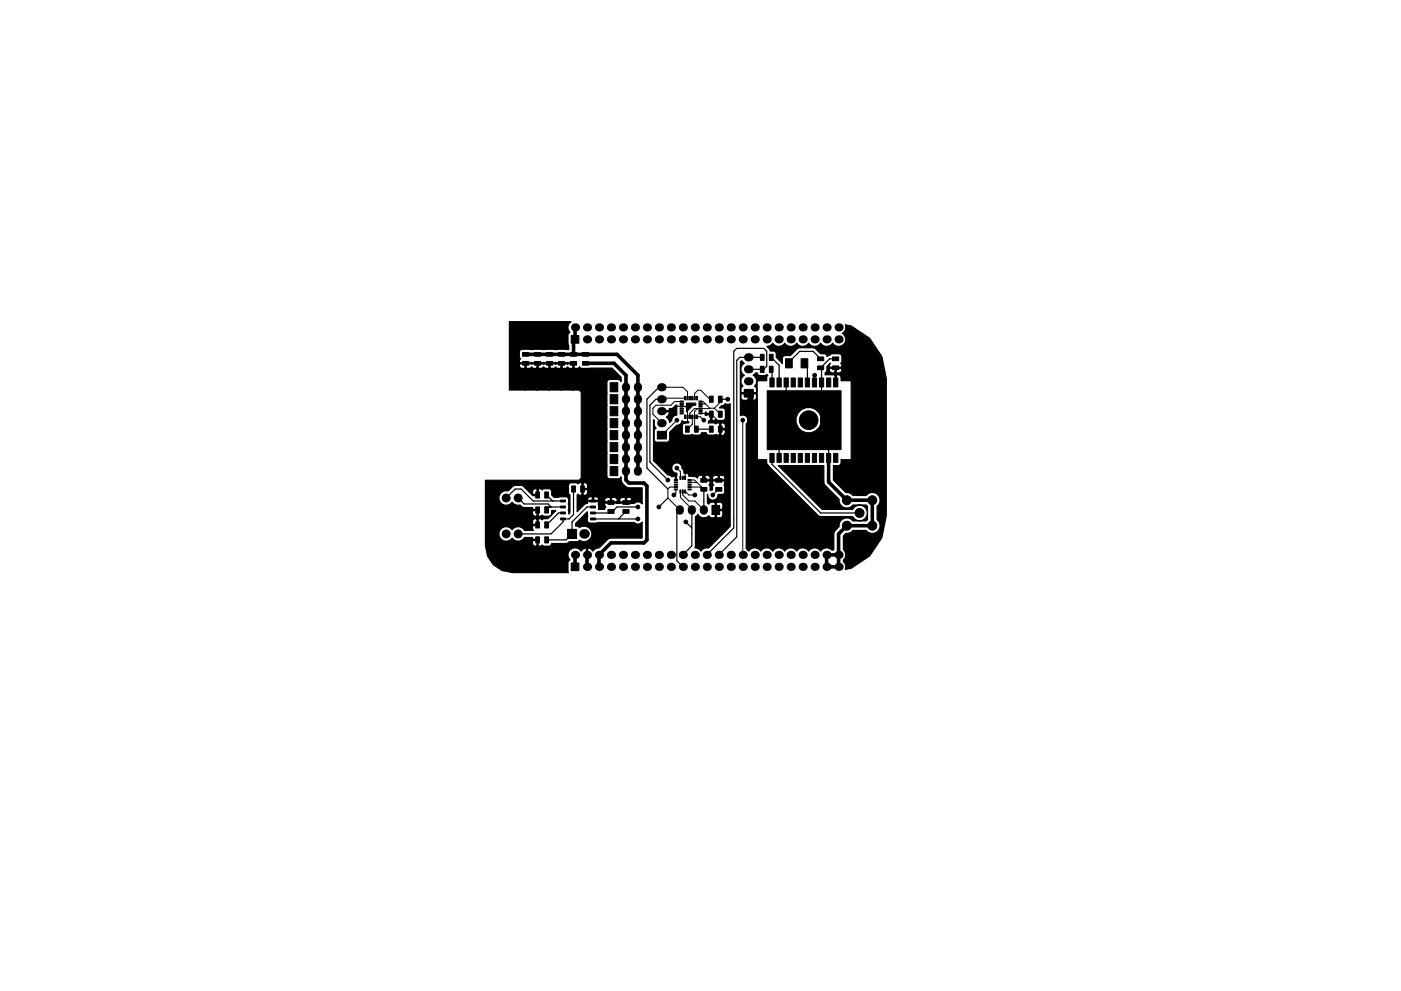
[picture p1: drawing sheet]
<svg xmlns="http://www.w3.org/2000/svg" width="297mm" height="210mm" viewBox="0 0 297 210" stroke-linecap="round" stroke-linejoin="round" font-family="sans-serif">
<g fill="#000" stroke="#000" stroke-width=".21">
<path d="M110.8 76.7h1.3v.8h-1.3zM110.8 74.8h1.3v.8h-1.3zM113.3 76.7h1.3v.8h-1.3zM113.3 74.8h1.3v.8h-1.3zM115.9 76.7h1.3v.8h-1.3zM115.9 74.8h1.3v.8h-1.3zM118.4 76.7h1.3v.8h-1.3zM118.4 74.8h1.3v.8h-1.3zM121.1 71.2h1.6v1.6h-1.6zM121 76.7h1.3v.8h-1.3zM121 74.8h1.3v.8h-1.3zM123.5 76.7h1.3v.8h-1.3z"/>
<path d="M123.5 74.8h1.3v.8h-1.3zM161.2 75.2h.8v1.3h-.8zM161.2 77.7h.8v1.3h-.8zM163.1 75.2h.8v1.3h-.8zM163.1 77.7h.8v1.3h-.8zM166.5 76.1h1.5v1.9h-1.5zM169.8 76.1h1.5v1.9h-1.5zM173.3 77.6h1.3v.8h-1.3zM173.3 75.7h1.3v.8h-1.3zM176.5 77.6h1.3v.8h-1.3zM176.5 75.7h1.3v.8h-1.3zM129.4 81.2h1.6v1.9h-1.6z"/>
<path d="M129.4 83.7h1.6v2h-1.6zM129.4 86.3h1.6v1.9h-1.6zM129.4 88.8h1.6v1.9h-1.6zM129.4 91.4h1.6v1.9h-1.6zM129.4 93.9h1.6v1.9h-1.6zM129.4 96.4h1.6v2h-1.6zM139.4 91.5h1.9v1.6h-1.9zM144.2 85.1h.7v.2h-.7zM144.2 85.6h.7v.2h-.7zM144.2 86.1h.7v.2h-.7zM144.2 86.6h.7v.2h-.7zM144.2 87.1h.7v.2h-.7z"/>
<path d="M144.2 87.6h.7v.2h-.7zM145.2 88h.2v.8h-.2zM145.2 84.1h.2v.7h-.2zM145.3 90.4h.8v1.3h-.8zM145.7 88h.2v.8h-.2zM145.7 84.1h.2v.7h-.2zM146.2 88h.2v.8h-.2zM146.2 84.1h.2v.7h-.2zM146.7 88h.2v.8h-.2zM146.7 84.1h.2v.7h-.2zM147.2 88h.2v.8h-.2zM147.2 84.1h.2v.7h-.2z"/>
<path d="M147.2 90.4h.8v1.3h-.8zM147.7 88h.2v.8h-.2zM147.7 84.1h.2v.7h-.2zM148.2 85.1h.7v.2h-.7zM148.2 85.6h.7v.2h-.7zM148.2 86.1h.7v.2h-.7zM148.2 86.6h.7v.2h-.7zM148.2 87.1h.7v.2h-.7zM148.2 87.6h.7v.2h-.7zM150.4 87.2h.8v1.3h-.8zM150.4 90.4h.8v1.3h-.8zM150.4 84.1h.8v1.3h-.8z"/>
<path d="M152.3 87.2h.8v1.3h-.8zM152.3 90.4h.8v1.3h-.8zM152.3 84.1h.8v1.3h-.8zM157.8 82.6h1.9v1.6h-1.9zM163.2 80.2h.9v1.9h-.9zM163.2 96.2h.9v1.9h-.9zM164.7 80.2h.9v1.9h-.9zM164.7 96.2h.9v1.9h-.9zM166.2 80.2h.9v1.9h-.9zM166.2 96.2h.9v1.9h-.9zM167.7 80.2h.9v1.9h-.9zM167.7 96.2h.9v1.9h-.9z"/>
<path d="M169.2 80.2h.9v1.9h-.9zM169.2 96.2h.9v1.9h-.9zM170.7 80.2h.9v1.9h-.9zM170.7 96.2h.9v1.9h-.9zM172.2 80.2h.9v1.9h-.9zM172.2 96.2h.9v1.9h-.9zM173.7 80.2h.9v1.9h-.9zM173.7 96.2h.9v1.9h-.9zM175.2 80.2h.9v1.9h-.9zM175.2 96.2h.9v1.9h-.9zM176.7 80.2h.9v1.9h-.9zM176.7 96.2h.9v1.9h-.9z"/>
<path d="M113.6 104.4h.8v1.3h-.8zM113.6 107.5h.8v1.3h-.8zM113.6 110.7h.8v1.3h-.8zM113.6 113.9h.8v1.3h-.8zM115.5 104.4h.8v1.3h-.8zM115.5 107.5h.8v1.3h-.8zM115.5 110.7h.8v1.3h-.8zM115.5 113.9h.8v1.3h-.8zM118.9 109.9h1v.4h-1zM118.9 108.6h1v.4h-1zM118.9 107.4h1v.4h-1zM118.9 106.1h1v.4h-1z"/>
<path d="M120.3 112.3h2v1.9h-2zM121.2 103.1h.8v1.3h-.8zM123.1 103.1h.8v1.3h-.8zM125.2 106.1h1.1v.4h-1.1zM125.2 107.4h1.1v.4h-1.1zM125.2 108.6h1.1v.4h-1.1zM125.2 109.9h1.1v.4h-1.1zM129.4 99h1.6v1.9h-1.6zM128.9 108.1h1.3v.8h-1.3zM128.9 106.2h1.3v.8h-1.3zM132.1 108.1h1.3v.8h-1.3zM132.1 106.2h1.3v.8h-1.3z"/>
<path d="M143 101.7h.7v.2h-.7zM143 102.2h.7v.2h-.7zM143 102.7h.7v.2h-.7zM143 103.2h.7v.2h-.7zM143 103.7h.7v.2h-.7zM144.2 103.9h.2v.7h-.2zM144.2 101h.2v.7h-.2zM144.7 103.9h.2v.7h-.2zM144.7 101h.2v.7h-.2zM145.2 103.9h.2v.7h-.2zM145.2 101h.2v.7h-.2zM145.9 103.7h.7v.2h-.7z"/>
<path d="M145.9 103.2h.7v.2h-.7zM145.9 102.7h.7v.2h-.7zM145.9 102.2h.7v.2h-.7zM145.9 101.7h.7v.2h-.7zM148.6 101.5h1.3v.8h-1.3zM148.6 103.4h1.3v.8h-1.3zM151.8 101.5h1.2v.8h-1.2zM151.8 103.4h1.2v.8h-1.2zM151 107.2h1.6v2h-1.6zM121.1 119.4h1.6v1.7h-1.6z"/>
<circle cx="172.7" cy="79.6" r=".39"/>
<circle cx="182.2" cy="74.5" r=".39"/>
<circle cx="140.3" cy="97.4" r=".39"/>
<circle cx="143.5" cy="99.3" r=".39"/>
<circle cx="143.5" cy="89.1" r=".39"/>
<circle cx="149.2" cy="89.1" r=".39"/>
<circle cx="152.4" cy="99.3" r=".39"/>
<circle cx="154.3" cy="84.7" r=".39"/>
<circle cx="157.5" cy="89.1" r=".39"/>
<circle cx="160" cy="99.3" r=".39"/>
<circle cx="171.4" cy="89.1" r="1.98"/>
<circle cx="107.3" cy="113.3" r=".84"/>
<circle cx="107.3" cy="105.7" r=".84"/>
<circle cx="109.9" cy="113.3" r=".84"/>
<circle cx="109.9" cy="105.7" r=".84"/>
<circle cx="135.3" cy="107.6" r=".39"/>
<circle cx="135.3" cy="110.1" r=".39"/>
<circle cx="135.3" cy="105" r=".39"/>
<circle cx="139.7" cy="107.6" r=".39"/>
<circle cx="141.6" cy="101.8" r=".39"/>
<circle cx="142.9" cy="105" r=".39"/>
<circle cx="145.4" cy="110.7" r=".39"/>
<circle cx="147.3" cy="105" r=".39"/>
<circle cx="151.1" cy="105" r=".39"/>
<circle cx="179.5" cy="111.5" r=".95"/>
<circle cx="179.5" cy="106.1" r=".95"/>
<circle cx="182.2" cy="108.8" r=".95"/>
<circle cx="184.9" cy="111.5" r=".95"/>
<circle cx="184.9" cy="106.1" r=".95"/>
</g>
<g fill="#000">
<circle cx="121.9" cy="69.5" r=".86"/>
<circle cx="124.5" cy="72" r=".86"/>
<circle cx="124.5" cy="69.5" r=".86"/>
<circle cx="127" cy="72" r=".86"/>
<circle cx="127" cy="69.5" r=".86"/>
<circle cx="129.5" cy="72" r=".86"/>
<circle cx="129.5" cy="69.5" r=".86"/>
<circle cx="132.1" cy="72" r=".86"/>
<circle cx="132.1" cy="69.5" r=".86"/>
<circle cx="134.6" cy="72" r=".86"/>
<circle cx="134.6" cy="69.5" r=".86"/>
<circle cx="137.2" cy="72" r=".86"/>
<circle cx="137.2" cy="69.5" r=".86"/>
<circle cx="139.7" cy="72" r=".86"/>
<circle cx="139.7" cy="69.5" r=".86"/>
<circle cx="142.2" cy="72" r=".86"/>
<circle cx="142.2" cy="69.5" r=".86"/>
<circle cx="144.8" cy="69.5" r=".86"/>
<circle cx="144.8" cy="72" r=".86"/>
<circle cx="147.3" cy="69.5" r=".86"/>
<circle cx="147.3" cy="72" r=".86"/>
<circle cx="149.9" cy="72" r=".86"/>
<circle cx="149.9" cy="69.5" r=".86"/>
<circle cx="152.4" cy="69.5" r=".86"/>
<circle cx="152.4" cy="72" r=".86"/>
<circle cx="154.9" cy="72" r=".86"/>
<circle cx="154.9" cy="69.5" r=".86"/>
<circle cx="157.5" cy="72" r=".86"/>
<circle cx="157.5" cy="69.5" r=".86"/>
<circle cx="160" cy="72" r=".86"/>
<circle cx="160" cy="69.5" r=".86"/>
<circle cx="162.6" cy="72" r=".86"/>
<circle cx="162.6" cy="69.5" r=".86"/>
<circle cx="165.1" cy="72" r=".86"/>
<circle cx="165.1" cy="69.5" r=".86"/>
<circle cx="167.6" cy="69.5" r=".86"/>
<circle cx="167.6" cy="72" r=".86"/>
<circle cx="170.2" cy="72" r=".86"/>
<circle cx="170.2" cy="69.5" r=".86"/>
<circle cx="172.7" cy="69.5" r=".86"/>
<circle cx="172.7" cy="72" r=".86"/>
<circle cx="175.3" cy="72" r=".86"/>
<circle cx="175.3" cy="69.5" r=".86"/>
<circle cx="177.8" cy="72" r=".86"/>
<circle cx="177.8" cy="69.5" r=".86"/>
<circle cx="121.9" cy="117.7" r=".86"/>
<circle cx="123.8" cy="113.3" r="1.02"/>
<circle cx="124.5" cy="117.7" r=".86"/>
<circle cx="127" cy="117.7" r=".86"/>
<circle cx="129.5" cy="117.7" r=".86"/>
<circle cx="132.1" cy="117.7" r=".86"/>
<circle cx="134.6" cy="117.7" r=".86"/>
<circle cx="137.2" cy="117.7" r=".86"/>
<circle cx="139.7" cy="117.7" r=".86"/>
<circle cx="142.2" cy="117.7" r=".86"/>
<circle cx="144.8" cy="117.7" r=".86"/>
<circle cx="147.3" cy="117.7" r=".86"/>
<circle cx="149.9" cy="117.7" r=".86"/>
<circle cx="152.4" cy="117.7" r=".86"/>
<circle cx="154.9" cy="117.7" r=".86"/>
<circle cx="157.5" cy="117.7" r=".86"/>
<circle cx="160" cy="117.7" r=".86"/>
<circle cx="162.6" cy="117.7" r=".86"/>
<circle cx="165.1" cy="117.7" r=".86"/>
<circle cx="167.6" cy="117.7" r=".86"/>
<circle cx="170.2" cy="117.7" r=".86"/>
<circle cx="172.7" cy="117.7" r=".86"/>
<circle cx="175.3" cy="117.7" r=".86"/>
<circle cx="177.8" cy="117.7" r=".86"/>
<circle cx="124.5" cy="120.3" r=".86"/>
<circle cx="127" cy="120.3" r=".86"/>
<circle cx="129.5" cy="120.3" r=".86"/>
<circle cx="132.1" cy="120.3" r=".86"/>
<circle cx="134.6" cy="120.3" r=".86"/>
<circle cx="137.2" cy="120.3" r=".86"/>
<circle cx="139.7" cy="120.3" r=".86"/>
<circle cx="142.2" cy="120.3" r=".86"/>
<circle cx="144.8" cy="120.3" r=".86"/>
<circle cx="147.3" cy="120.3" r=".86"/>
<circle cx="149.9" cy="120.3" r=".86"/>
<circle cx="152.4" cy="120.3" r=".86"/>
<circle cx="154.9" cy="120.3" r=".86"/>
<circle cx="157.5" cy="120.3" r=".86"/>
<circle cx="160" cy="120.3" r=".86"/>
<circle cx="162.6" cy="120.3" r=".86"/>
<circle cx="165.1" cy="120.3" r=".86"/>
<circle cx="167.6" cy="120.3" r=".86"/>
<circle cx="170.2" cy="120.3" r=".86"/>
<circle cx="172.7" cy="120.3" r=".86"/>
<circle cx="175.3" cy="120.3" r=".86"/>
<circle cx="177.8" cy="120.3" r=".86"/>
</g>
<g fill="none" stroke="#000" stroke-width="1.7">
<path d="M158.6 78.4h.3M158.6 75.8h.3M132.7 82v.3M132.7 84.6v.3M132.7 87.1v.3M132.7 89.6v.3M132.7 92.2v.3M132.7 94.7v.3M132.7 97.3v.3M132.7 99.8v.3M135.3 82v.3M135.3 84.6v.3"/>
<path d="M135.3 87.1v.3M135.3 89.6v.3M135.3 92.2v.3M135.3 94.7v.3M135.3 97.3v.3M135.3 99.8v.3M140.2 89.8h.3M140.2 87.2h.3M140.2 84.7h.3M140.2 82.2h.3M158.6 80.9h.3M144.1 108v.4"/>
<path d="M146.7 108v.4M149.2 108v.4"/>
</g>
<g fill="none" stroke="#000" stroke-width=".25">
<path d="M121.9 72l-.3 .3M158.7 78.4h3.2l.7-.7v-3.2l-.7-.6h-5.7l-.6 .6v37.5l-5.7 5.7M161.6 75.8h-4.8l-.6 .6v37.5l-3.8 3.8v-.6M163.5 75.8l1.7 1.7v3.6M163.5 78.4l.2 .1v2.6M170.6 77.1l.6 .6v3.4M172.7 79.6v1.5M174 76.1l-1.6-1.6h-2.9l-2.2 2.3v.3M177.2 76.1h-1.3l-1.9 1.9 .2 .2v5l-.2 .2M177.2 78v3.1M140.3 84.7h-1.2l-1.3 1.3v12l3.8 3.8M140.3 82.2h-.6l-2.5 2.5v14.6l4.4 4.5"/>
<path d="M147.6 91.1h3.2M152.7 84.7h1.6M163.7 97.1v1.4l10.3 10.3h8.2M165.7 94.9l-.5 .5v1.7M166.7 81.1v2l.3 .3M175.3 94.9l.4 .4v1.8M107.3 105.7l1.9-1.9h1.3l2.5 2.5h6.4M109.9 105.7l1.2 1.2h5.1l.6 .7M115.6 107.6h3.8M115.9 105l1.3 1.3M116.5 107.6l-.6 .6M119.4 108.8h-1l-2.5 2.6"/>
<path d="M121.6 103.8v5.4l-1 .9h-1.2v.6l-2.6 2.6h-6.9M125.7 110.1h9.6M125.7 107.6h-1.2l-3.2 3.1v2.6l-1.3 1.2h-4.1M132.7 108.5l-1.6 1.6M135.3 107.6h-4.5l-.9 .9h-.4l-.3 .3h-3.5M141.6 105.7l-1.9 1.9M144.1 108.2l-.6 .6v10.2l1.3 1.3M145.4 110.7l1.3 1.3M146.7 108.2v7.6l-1.9 1.9M149.2 103.8v4.4"/>
</g>
<g fill="none" stroke="#000" stroke-width=".21">
<path d="M140.3 87.2h1.9l1.1-1h2l.5 .5v2.7l-.4 .4h-.6l-.7 .6v1.3l.7 .6h7.6l.3-.3v-2.2l-2.1-2.1h-2.1M140.3 82.2h4.5l1 1v1.3M143.5 99.3l.8 .8v1.3M143.5 89.1l-3.2 3.2M144.5 85.2h-1.5l-.8 .8h-3.1l-.7 .6v1.3l1.9 1.9M145.3 84.5h-4.7l-.3 .2M146.8 88.4v1.6l-1.1 1.1M147.3 84.5v-1l.7-.7h.6l1.9 1.9h.3M147.8 88.4h.7l.7 .7M147.9 86.7l-.6 .6v3.4l.3 .4M148.5 85.7h1.1M148.5 85.2h.6l1.4 1.4"/>
<path d="M150.5 86.6l-3.3 .1-.9 1v.7M150.5 86.6h.9M151.4 86.6l1.3 1.3M152.7 84.7v.6l-1.3 1.3M157.5 89.1v28.6M143.3 103.8v.8l-.4 .4M143.3 103.3h-1.3l-.4 .5v1.9l2.5 2.5M144.3 104.3v1.2l2.4 2.5v.2M144.8 101.4h.5v-2.3l-1.2-1.1h-1.2l-.7 .7v1.2l1.1 1.1v.8M144.8 104.3v.7l1.2 1.3h1.3l1.9 1.9M145.3 104.3l.7 .7h1.3M146.2 101.8h1l2 2"/>
<path d="M146.2 102.3h1.5M146.2 103.3h2.5M152.4 103.8l-1.3 1.2"/>
</g>
<path d="M111.4 75.2h19.4l4.5 4.4v20.3M121.9 69.5v2.5l-.3 .3v2.9M124.1 77.1h6.1l2.5 2.5v22.2l.6 .7h3.2l.7 .6v11.4l-.7 .7h-7l-2.5 2.5v2.6M140.3 97.4l1.3-1.3h4.4l3.2 3.2M149.2 99.3v2.6M149.2 99.3h3.2M158.7 83.4l.7 .7v14.6l.6 .6M175.7 97.1v5.2l3.8 3.8h5.4v5.4h-5.4l-1.7 1.8v7h-2.5v-2.6h2.5M121.9 117.7v2.6M124.5 117.7v2.6M135.3 105l-1.6 1.6h-1" fill="none" stroke="#000" stroke-width=".76"/>
<path d="M140.2 87.1h1.6l.1-.4a1.37 1.37 0 0 0 1.4-.8h.2l.1 .3-.1 1.9a1.03 1.03 0 0 0-1.1 1.1l-.4 .4-.1-.4-.6-.7 .4-.4 .2-.5-.1-.2h-1.6zM145.6 85.5h1.9v.5h-.3a2.6 2.6 0 0 0-1.6 1.4zM162.7 82.9h15.6v12.5h-4.2v-6.8a2.72 2.72 0 0 0-4.2-1.7 2.72 2.72 0 0 0 0 4.5 2.72 2.72 0 0 0 4.2-1.7v-1.1v6.8h-11.4zM108 68.2h13.1l-.3 .2a1.49 1.49 0 0 0 .1 2.1 .62 .62 0 0 0-.5 .8l.2 2.9-10-.1-.5 .5v1.1l.3 .4a.52 .52 0 0 0-.1 .9l11.4-.1v1.1l.2 .2h.5l.5-.4 .4 .4 6.5-.1 1.9 1.9-.1 .9-.4-.4h-2a.65 .65 0 0 0-.5 .8v19.8l.5 .5h2l.5-.4a2.04 2.04 0 0 0 1.6 2.3h2.8v3.4l-.2-.3a1.05 1.05 0 0 0-1.4 .2h-.5v-.5a.72 .72 0 0 0-.3-.7 .72 .72 0 0 0-.9 .1v.8h1.1l.1-.2v.5h-1.4v-1.1a.66 .66 0 0 0-.9-.1 .66 .66 0 0 0-.2 .9h1.1v.2l-1.7 .1v-.5a.72 .72 0 0 0-.4-.7 .72 .72 0 0 0-.8 .1v.8h1l.2-.2v.5h-1.5v-1.1l-.1-.2h-.6a.58 .58 0 0 0-.3 1h1v.2h-1l-.2 .2 .3 .7-.3 .5h-1.3l-.1-2.4-.4-.3h-.4l-.1 .2v.6h.9l.1-.2v.6l-.1-.2h-1.2v-.8l-.2-.2h-.4l-.4 .4v-2.9a.58 .58 0 0 0-1-.3v1h.8l.2-.1v.5l-.2-.1h-.8v1l.2 .2a.66 .66 0 0 0 .8-.5l-.1 1.4 .2 .2h.9v.2h-.9l-.2 .2 .1 .2-.7 .2-1.5 1.6v-3.6l.2-.2 .3 .3 .5-.2v-2.3a.52 .52 0 0 0-.8 .1l-.4-.3h-1.2a.65 .65 0 0 0-.5 .8v1.4l.3 .4v3.8l-.2 .3-.1-2.2a.93 .93 0 0 0-.7-1.5l-2.3 .1-.5-.5v-.8l-.3-.4-1.4-.1-.4 .2a.52 .52 0 0 0-.8-.1v1.4h-.2v-1.4l-.2-.1a.72 .72 0 0 0-.8 .4 .72 .72 0 0 0 .2 .8h.8v.3h-.9l-2.2-2.2a2.52 2.52 0 0 0-3.1 1.2 1.55 1.55 0 0 0-1.8 2 1.55 1.55 0 0 0 2.7 .3 1.48 1.48 0 0 0 1.7 .6l.5 .5 2.1 .1 .2 .4h1v1.3a.52 .52 0 0 0 .8-.1l.4 .2h1.2a.85 .85 0 0 0 .5-1.2h.9l-1.8 1.7h-.8l-.4 .3-.6-.3-.2 .2v1.3h-.2v-3.2h-.8l-.2 .2v.5a.58 .58 0 0 0 1 .4v.8l-.2-.2a.72 .72 0 0 0-.8 .4 .72 .72 0 0 0 .2 .8h.8v.3h-.8l-.2 .2v.5l.2 .3-2-.1a1.55 1.55 0 0 0-2.5 0 1.55 1.55 0 0 0-2.3-.3 1.55 1.55 0 0 0 0 2.3 1.55 1.55 0 0 0 2.3-.2 1.53 1.53 0 0 0 2.6-.2h1.7l.2 .4h1v1.3l.2 .2 .6-.3 .4 .3h1.2l.4-.3 .1-.3h3l.7-.4h1.7l.5-.3 .3 .2a1.66 1.66 0 0 0 2.3-1.7 1.66 1.66 0 0 0-2.6-1.1l-.5-.4h-.4v-.5l2.5-2.5 .1 .9-.1 1 .5 .5 9.5-.1a1.05 1.05 0 0 0 1.6-.2v3.5h-6.9l-2.2 2a1.42 1.42 0 0 0-1.3 .7l-.4-.4-.5-.2-.2 .1v4h-.3v-4l-.2-.1-.5 .2-.4 .4-.2-.2a1.52 1.52 0 0 0-2.1-.1 1.52 1.52 0 0 0 0 2.2 .62 .62 0 0 0-.5 .7l.1 2h-6.6v-6.8h-.8a.66 .66 0 0 0-.1 .9 .66 .66 0 0 0 .9 .1v5.8h-5.2a5.7 5.7 0 0 1-5.8-5.7v-13.9h19.7a.69 .69 0 0 0 .6-.7v-17.8l-.4-.6-1.3-.1v-5.5h-2.3v.8l.1 .2h.6l.4-.4 .5 .4h.5l.2-.2v4.7h-2.6v-5.5h-2.3v.8l.2 .2h.5l.5-.4 .4 .4h.6l.1-.2v4.7h-2.5v-5.5h-2.3v.8l.2 .2h.5l.5-.4 .4 .4h.5l.2-.2v4.7h-2.5v-5.5h-2.3v.8l.1 .2h.6l.4-.4 .5 .4h.5l.2-.2v4.7h-2.6v-5.5h-1l-.2 .2a.72 .72 0 0 0 .4 .7 .72 .72 0 0 0 .8-.1v4.7h-3.3zM138.6 89l.2 .2a1.46 1.46 0 0 0 .3 1.7 .62 .62 0 0 0-.4 .7v1.7a.65 .65 0 0 0 .7 .5h2.1a.65 .65 0 0 0 .5-.7v-1.4l1.5-1.5a1.03 1.03 0 0 0 1.1-1l.4 .3h1v.2h-.8a.65 .65 0 0 0-.5 .8v1.4a.65 .65 0 0 0 .7 .5h.9l.4-.3 .4 .3h1.1l.4-.3 .1-.3 1 .1a.65 .65 0 0 0 .8 .5h.9l.4-.3a.52 .52 0 0 0 .8 .1v-2.3a.52 .52 0 0 0-.8 .1l-.4-.3-1.3 .1 .2-.6 .4-.1v-1.1h-.8l-.2 .2-.2-.1a.45 .45 0 0 1 .2-.7l.2 .4h1.1l-.1 1.3a.52 .52 0 0 0 .9-.1l.3 .2h1.2a.65 .65 0 0 0 .5-.7v-1.4a.87 .87 0 0 0-1.2-.6l1.2-.9 .3 .2 .7-.1v26l-1 1v-22.2a.59 .59 0 0 0-.3-.7 .59 .59 0 0 0-.7 .1v1h.8l.2-.1v.5l-.2-.1h-.8v1a.56 .56 0 0 0 .6 .2 .56 .56 0 0 0 .4-.5v20.8l-.5 .5v-5.3a1.17 1.17 0 0 0-.3-1.3l-.9-.1-.2 .2v1.4h1.2l.2-.2v.6l-.2-.2h-1.2v1.4l.2 .1h.7l.5-.5v3.9l-3.1 3.1a1.38 1.38 0 0 0-1.6 .6 1.41 1.41 0 0 0-1.3-.7l.1-.4v-6.2l.6-.5a1.46 1.46 0 0 0 2.3 .3l.5 .4h.7l.1-.1v-3l-.1-.2h-.7l-.5 .5-.3-.2 .1-1.9a1.13 1.13 0 0 0 1.1 1.2 1.13 1.13 0 0 0 1.1-1.2h.9a.65 .65 0 0 0 .5-.8v-.9l-.2-.3a1.81 1.81 0 0 0 0-2l-.8-.1-.2 .2v.8h1.1l.1-.2v.6l-.1-.2-1.3 .1v-1.1a.66 .66 0 0 0-.9-.1 .66 .66 0 0 0-.2 .9h1.1v.2h-1.1a.52 .52 0 0 0 .1 .9 1.03 1.03 0 0 0-.2 1l-.5 .2v-.9l-.3-.3a1.81 1.81 0 0 0 0-2l-.8-.1-.1 .2v.8h1l.2-.2v.6l-.2-.2-1.3 .1v-1.1l-.4-.2a.63 .63 0 0 0-.8 .6 1.2 1.2 0 0 0-1.2-.3h-.7a.51 .51 0 0 0-.1-.6 .51 .51 0 0 0-.6 0l-.3-.1a.98 .98 0 0 0-.4-1.1 1.09 1.09 0 0 0-1.1-1.1 1.09 1.09 0 0 0-1.1 1.1 1.09 1.09 0 0 0 1.1 1.1l-.1 1.2h-.2l-.2-.5-.5 .1-.3-.3-.6-.1-3-3.1zM157.2 76.6l.6 .5a1.45 1.45 0 0 0 0 2.5 1.46 1.46 0 0 0-.3 2.4l-.4 .4v.7l.2 .2h2.9l.2-.2v-.7l-.4-.4a1.46 1.46 0 0 0-.3-2.4l.5-.5 .3 .1a.65 .65 0 0 0 .8 .5h.9l.4-.3 .2 .2a1.07 1.07 0 0 0-.2 1.2h-2.1v16.7h2.1v.8l.5 .8 10.6 10.4 7.1 .1a1.65 1.65 0 0 0 2.5 .5 1.65 1.65 0 0 0 0-2.5 1.65 1.65 0 0 0-2.5 .5h-6.5l-9.3-9.3h9.7v3.9l3.2 3.2a1.64 1.64 0 0 0 1 1.8 1.64 1.64 0 0 0 1.9-.6h2.8l.3 .3v2.8l-.3 .3h-2.8a1.64 1.64 0 0 0-1.9-.5 1.64 1.64 0 0 0-1 1.7l-1 1.2-.1 3.7-.5 .1a1.52 1.52 0 0 0-2.3 .2 1.49 1.49 0 0 0-2.6 0 1.49 1.49 0 0 0-2.5 0 1.49 1.49 0 0 0-2.5 0 1.49 1.49 0 0 0-2.6 0 1.49 1.49 0 0 0-2.5 0l-.2-.2-.7-.4v-32.6l-.2-.1h-1.3v1.2l.1 .1a1.17 1.17 0 0 0 1.3-.2l.1-.3v31.9a1.39 1.39 0 0 0-1.7 .6l-.1-.2v-33.1h-1.3l-.2 .1v.7a.65 .65 0 0 0 .8 .5h.6l.1-.1v31.9l-.4-.3v-26.5a1.08 1.08 0 0 0 .2-1.4 1.08 1.08 0 0 0-1.4-.3v-11.4zM162.6 73.5l.6-.1 .6-.6a1.49 1.49 0 0 0 2.6 0 1.49 1.49 0 0 0 2.5 0 1.49 1.49 0 0 0 2.5 0 1.49 1.49 0 0 0 2.6 0 1.49 1.49 0 0 0 2.5 0 1.49 1.49 0 0 0 2.4 .3 1.49 1.49 0 0 0-.3-2.4 1.43 1.43 0 0 0 .6-1.8l1.3 .3 3.9 2.6 2.6 3.9 .9 4.6v29.1l-.9 4.7-2.6 3.9-3.9 2.6-1.3 .2a1.44 1.44 0 0 0-.4-1.6v-.4a1.46 1.46 0 0 0 0-2.2v-2.9l.5-.5a1.51 1.51 0 0 0 1.5-.7h2.8a1.65 1.65 0 0 0 2.5 .2 1.65 1.65 0 0 0-.1-2.5v-2.8a1.65 1.65 0 0 0 .1-2.4 1.65 1.65 0 0 0-2.5 .1h-2.8a1.51 1.51 0 0 0-1.5-.6l-2.6-2.6v-3.1h1.1a.87 .87 0 0 0 .5-1.3h2.2v-16.7h-2v-2.5l-.2-.1h-1v.8l.4 .1a.65 .65 0 0 0 .8-.5v2.2h-.2v-.8a.6 .6 0 0 0-1-.3v1.1h-.2l-.1-2.6h-1a.66 .66 0 0 0 .1 .8 .66 .66 0 0 0 .9 0v.7l-.1-.2-2 .1 .1-.6a1.14 1.14 0 0 0 .3-1.2l.8-.7a.52 .52 0 0 0-.1 .8h2.3a.52 .52 0 0 0 0-.8l.2-.4v-1.1a.65 .65 0 0 0-.8-.5h-1.4l-1 .5a.65 .65 0 0 0-.7-.5h-.6l-1.3-1.3h-3.2l-.5 .2-1.4 1.4h-1.2a.65 .65 0 0 0-.5 .8v1l-1.3-1.4v-.8a.65 .65 0 0 0-.8-.5h-.5l-.2-.5z" fill="#000" stroke="#000" stroke-width=".25"/>
</svg>
